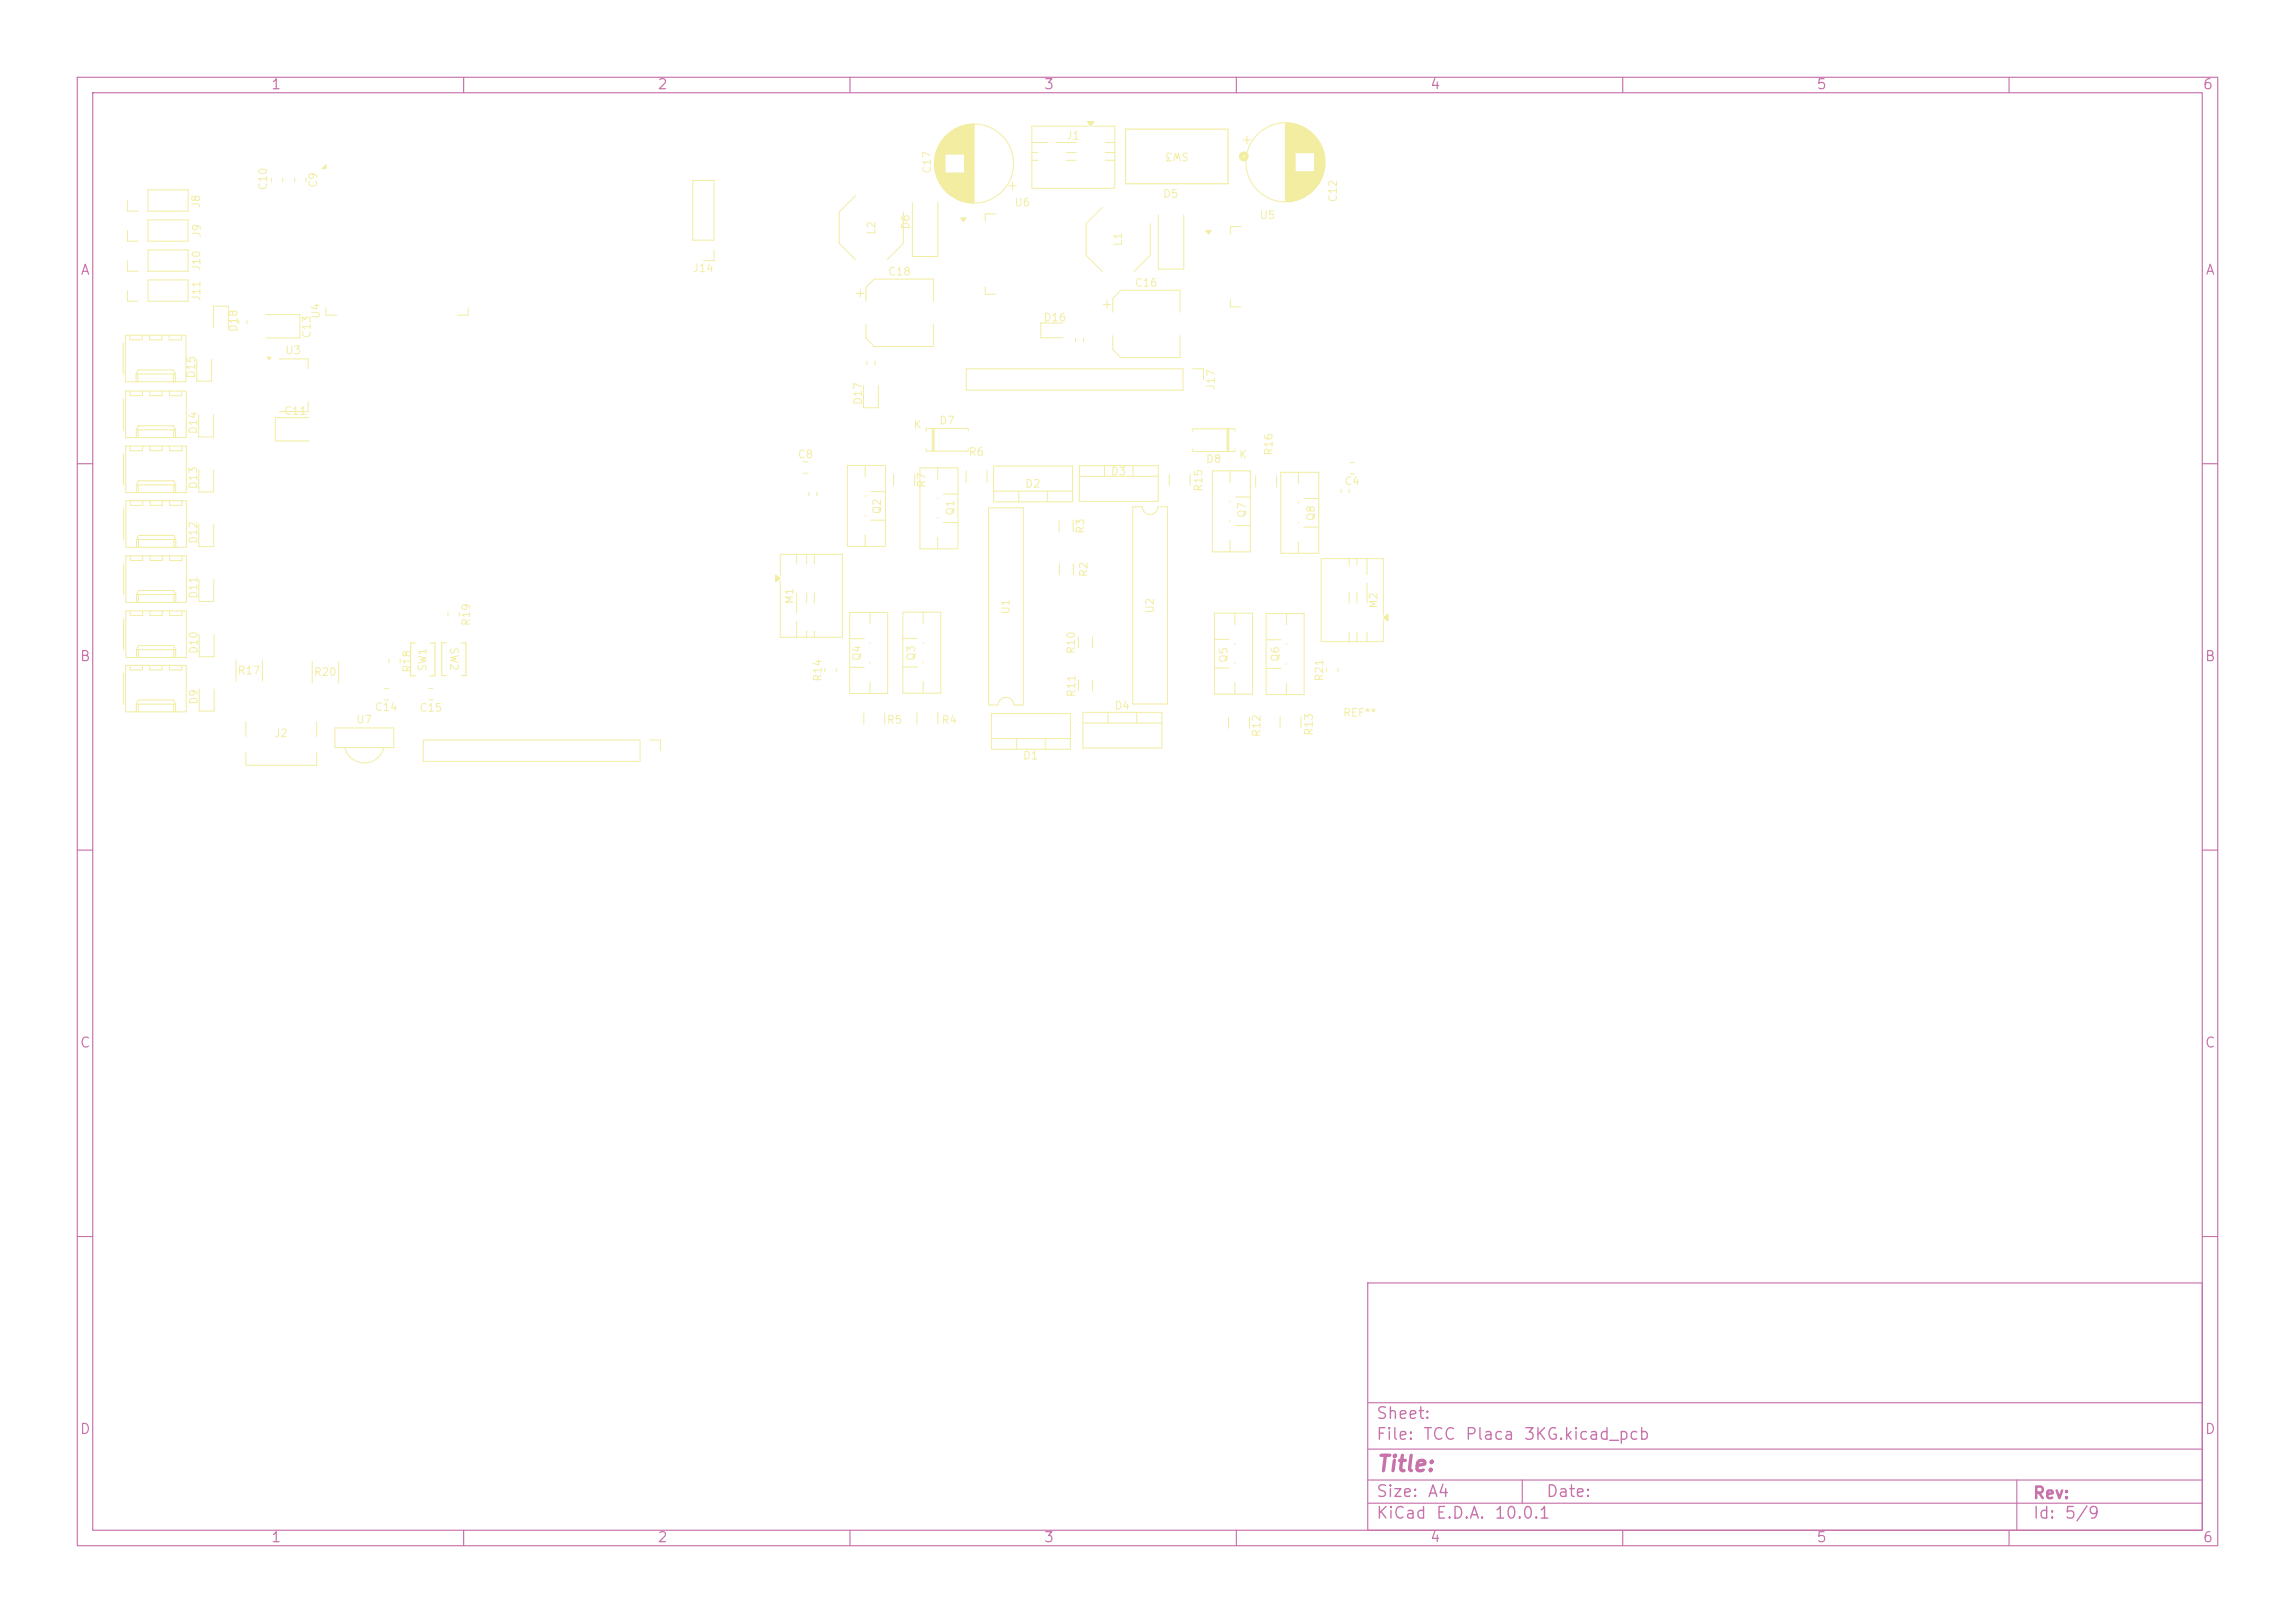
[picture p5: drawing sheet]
<svg xmlns="http://www.w3.org/2000/svg" width="297mm" height="210mm" viewBox="0 0 297 210" stroke-linecap="round" stroke-linejoin="round" font-family="sans-serif">
<defs><g id="words">
<text font-size="2" fill="#c872ab" x="178" y="190.9">Title:</text>
<g font-size="1.5" fill="#c872ab">
<text x="178" y="184">Sheet:</text>
<text x="178" y="186.7">File:</text>
<text x="184.1" y="186.7">TCC</text>
<text x="189.5" y="186.7">Placa</text>
<text x="197.1" y="186.7">3KG.kicad_pcb</text>
<text x="178" y="196.9">KiCad</text>
<text x="178" y="194.1">Size:</text>
<text x="184.7" y="194.1">A4</text>
<text x="185.7" y="196.9">E.D.A.</text>
<text x="193.3" y="196.9">10.0.1</text>
<text x="200" y="194.1">Date:</text>
<text x="263" y="194.3">Rev:</text>
<text x="263" y="196.9">Id:</text>
<text x="267.1" y="196.9">5/9</text>
</g>
<g font-size="1.3" fill="#c872ab">
<text x="35" y="11.9">1</text>
<text x="85" y="11.9">2</text>
<text x="135" y="11.9">3</text>
<text x="185" y="11.9">4</text>
<text x="235" y="11.9">5</text>
<text x="285" y="11.9">6</text>
<text x="10.3" y="35.9">A</text>
<text x="285.4" y="35.9">A</text>
<text x="10.3" y="85.9">B</text>
<text x="285.3" y="85.9">B</text>
<text x="10.3" y="135.9">C</text>
<text x="285.3" y="135.9">C</text>
<text x="10.3" y="185.9">D</text>
<text x="285.3" y="185.9">D</text>
<text x="35" y="199.9">1</text>
<text x="85" y="199.9">2</text>
<text x="135" y="199.9">3</text>
<text x="185" y="199.9">4</text>
<text x="235" y="199.9">5</text>
<text x="285" y="199.9">6</text>
</g>
<g font-size="1" fill="#f2eda1">
<text x="120.7" y="22.5" transform="rotate(-90 120.7 22.5)">C17</text>
<text x="137.9" y="18.3">J1</text>
<text x="153.9" y="19.5" transform="rotate(-180 153.9 19.5)">SW3</text>
<text x="26.1" y="27" transform="rotate(-90 26.1 27)">J8</text>
<text x="34.8" y="24.7" transform="rotate(-90 34.8 24.7)">C10</text>
<text x="41.3" y="24.4" transform="rotate(-90 41.3 24.4)">C9</text>
<text x="117.9" y="29.8" transform="rotate(-90 117.9 29.8)">D6</text>
<text x="131.2" y="27">U6</text>
<text x="150.4" y="25.8">D5</text>
<text x="162.9" y="28.6">U5</text>
<text x="173.3" y="26.3" transform="rotate(-90 173.3 26.3)">C12</text>
<text x="26.2" y="35.2" transform="rotate(-90 26.2 35.2)">J10</text>
<text x="26.2" y="30.8" transform="rotate(-90 26.2 30.8)">J9</text>
<text x="89.6" y="35.5">J14</text>
<text x="113.5" y="30.5" transform="rotate(-90 113.5 30.5)">L2</text>
<text x="114.9" y="35.9">C18</text>
<text x="145.4" y="31.9" transform="rotate(-90 145.4 31.9)">L1</text>
<text x="26.2" y="39.1" transform="rotate(-90 26.2 39.1)">J11</text>
<text x="41.6" y="41.3" transform="rotate(-90 41.6 41.3)">U4</text>
<text x="135" y="41.8">D16</text>
<text x="146.8" y="37.3">C16</text>
<text x="31" y="43.1" transform="rotate(-90 31 43.1)">D18</text>
<text x="36.8" y="46.1">U3</text>
<text x="40.4" y="43.8" transform="rotate(-90 40.4 43.8)">C13</text>
<text x="25.5" y="49" transform="rotate(-90 25.5 49)">D15</text>
<text x="36.7" y="53.9">C11</text>
<text x="111.8" y="52.5" transform="rotate(-90 111.8 52.5)">D17</text>
<text x="157.5" y="50.6" transform="rotate(-90 157.5 50.6)">J17</text>
<text x="25.7" y="56.3" transform="rotate(-90 25.7 56.3)">D14</text>
<text x="103.2" y="59.5">C8</text>
<text x="118.1" y="55.7">K</text>
<text x="121.5" y="55.2">D7</text>
<text x="125.3" y="59.2">R6</text>
<text x="160.3" y="59.6">K</text>
<text x="164.9" y="59" transform="rotate(-90 164.9 59)">R16</text>
<text x="25.8" y="63.4" transform="rotate(-90 25.8 63.4)">D13</text>
<text x="120" y="63.2" transform="rotate(-90 120 63.2)">R7</text>
<text x="132.6" y="63.3">D2</text>
<text x="143.7" y="61.7">D3</text>
<text x="155.8" y="63.7" transform="rotate(-90 155.8 63.7)">R15</text>
<text x="156" y="60.1">D8</text>
<text x="173.9" y="63">C4</text>
<text x="25.8" y="70.4" transform="rotate(-90 25.8 70.4)">D12</text>
<text x="114.2" y="66.6" transform="rotate(-90 114.2 66.6)">Q2</text>
<text x="123.7" y="66.8" transform="rotate(-90 123.7 66.8)">Q1</text>
<text x="140.6" y="69.1" transform="rotate(-90 140.6 69.1)">R3</text>
<text x="161.5" y="67.1" transform="rotate(-90 161.5 67.1)">Q7</text>
<text x="170.4" y="67.5" transform="rotate(-90 170.4 67.5)">Q8</text>
<text x="25.8" y="77.6" transform="rotate(-90 25.8 77.6)">D11</text>
<text x="141" y="74.7" transform="rotate(-90 141 74.7)">R2</text>
<text x="58" y="83.6" transform="rotate(90 58 83.6)">SW2</text>
<text x="61.1" y="81.1" transform="rotate(-90 61.1 81.1)">R19</text>
<text x="102.9" y="78.3" transform="rotate(-90 102.9 78.3)">M1</text>
<text x="130.9" y="79.6" transform="rotate(-90 130.9 79.6)">U1</text>
<text x="149.6" y="79.5" transform="rotate(-90 149.6 79.5)">U2</text>
<text x="178.5" y="78.8" transform="rotate(-90 178.5 78.8)">M2</text>
<text x="25.8" y="84.7" transform="rotate(-90 25.8 84.7)">D10</text>
<text x="30.7" y="87.5">R17</text>
<text x="40.5" y="87.7">R20</text>
<text x="53.4" y="87.1" transform="rotate(-90 53.4 87.1)">R18</text>
<text x="55.4" y="87" transform="rotate(-90 55.4 87)">SW1</text>
<text x="106.6" y="88.3" transform="rotate(-90 106.6 88.3)">R14</text>
<text x="111.6" y="85.6" transform="rotate(-90 111.6 85.6)">Q4</text>
<text x="118.7" y="85.6" transform="rotate(-90 118.7 85.6)">Q3</text>
<text x="139.4" y="84.7" transform="rotate(-90 139.4 84.7)">R10</text>
<text x="159.1" y="85.8" transform="rotate(-90 159.1 85.8)">Q5</text>
<text x="165.8" y="85.7" transform="rotate(-90 165.8 85.7)">Q6</text>
<text x="171.5" y="88.3" transform="rotate(-90 171.5 88.3)">R21</text>
<text x="25.8" y="91.3" transform="rotate(-90 25.8 91.3)">D9</text>
<text x="35.4" y="95.6">J2</text>
<text x="46" y="93.9">U7</text>
<text x="48.4" y="92.2">C14</text>
<text x="54.2" y="92.3">C15</text>
<text x="114.7" y="93.9">R5</text>
<text x="121.8" y="93.9">R4</text>
<text x="139.4" y="90.3" transform="rotate(-90 139.4 90.3)">R11</text>
<text x="144.2" y="92.1">D4</text>
<text x="163.4" y="95.5" transform="rotate(-90 163.4 95.5)">R12</text>
<text x="170.1" y="95.3" transform="rotate(-90 170.1 95.3)">R13</text>
<text x="173.7" y="93">REF**</text>
<text x="132.3" y="98.5">D1</text>
</g>
</g></defs>
<g fill="none" stroke="#c872ab" stroke-width=".15">
<path d="M10 10h277v190h-277zM12 12h273v186h-273zM60 10v2M110 10v2M160 10v2M210 10v2M260 10v2M10 60h2M285 60h2M10 110h2M285 110h2M10 160h2"/>
<path d="M177 166h108v32h-108zM285 160h2M60 198v2M110 198v2M160 198v2M177 194.5h108M177 191.5h108M177 187.5h108M177 181.5h108M197 191.5v3M210 198v2M260 198v2"/>
<path d="M261 191.5v6.5"/>
</g>
<path d="M145.7 16.7h13.2v7.1h-13.2zM53.8 83.2h-.7v4.2h.7M55.7 83.2h.6v4.2h-.6M57.8 83.2h-.6v4.2h.6M59.7 83.2h.6v4.2h-.6" fill="none" stroke="#f2eda1" stroke-width=".15"/>
<g fill="none" stroke="#f2eda1" stroke-width=".13">
<path d="M121.1 19.9v2.5M121.1 19.8v2.7M121.2 19.7v3M121.2 19.5v3.3M121.3 19.4v3.5M121.3 19.3v3.7M121.3 19.2v3.9M121.4 19.1v4.1M121.4 19v4.3M121.5 19v4.4M121.5 18.9v4.6M121.5 18.8v4.7"/>
<path d="M121.6 18.7v4.9M121.6 18.7v5M121.7 18.6v5.1M121.7 18.5v5.3M121.7 18.5v5.4M121.8 18.4v5.5M121.8 18.3v5.7M121.9 18.3v5.8M121.9 18.2v5.9M121.9 18.2v6M122 18.1v6.1M122 18.1v6.2"/>
<path d="M122.1 18v6.3M122.1 18v6.4M122.1 17.9v6.5M122.2 17.9v6.6M122.2 17.8v6.7M122.3 17.8v6.8M122.3 17.7v6.9M122.3 17.7v2.2M122.4 17.6v2.3M122.5 17.6v2.3M122.5 17.5v2.4M122.6 17.4v2.5"/>
<path d="M122.7 17.4v2.5M122.7 17.3v2.6M122.8 17.3v2.6M122.8 17.2v2.7M122.9 17.2v2.7M122.9 17.1v2.8M123 17.1v2.8M123.1 17.1v2.8M123.1 17v2.9M123.2 17v2.9M123.2 16.9v3M123.3 16.9v3"/>
<path d="M123.4 16.8v3.1M123.5 16.8v3.1M123.5 16.7v3.2M123.6 16.7v3.2M123.7 16.7v3.2M123.7 16.6v3.3M123.8 16.6v3.3M123.9 16.6v3.3M123.9 16.5v3.4M124 16.5v3.4M124.1 16.5v3.4M124.2 16.4v3.5"/>
<path d="M124.3 16.4v3.5M124.4 16.4v3.5M124.5 16.3v3.6M124.6 16.3v3.6M124.7 16.3v3.6M124.8 16.2v3.7M124.8 16.2v9.9M124.9 16.2v9.9M125 16.2v9.9M125.1 16.2v9.9M125.1 16.2v10M125.2 16.2v10"/>
<path d="M125.3 16.1v10.1M125.4 16.1v10.1M125.5 16.1v10.1M125.6 16.1v10.1M125.7 16.1v10.1M125.8 16.1v10.1M125.9 16.1v10.1M126 16.1v10.1M126.1 16.1v10.1M133.5 19.7h.8M133.5 18.4h2.1M136.7 18.4h2.6"/>
<path d="M138 19.7h1.3M140.9 16.3h-7.4v8.1h10.8v-8.1h-2.8M143 19.7h1.3M143 18.4h1.3M160.9 18.1h1M161.4 17.6v1M166.4 15.9v10.2M166.5 15.9v10.2M166.6 15.9v10.2M166.7 15.9v10.2M166.8 15.9v10.2M166.9 15.9v10.2"/>
<path d="M166.9 16v10.1M167 16v10M167.1 16v10M167.2 16v10M167.3 16v10M167.4 16v10M167.5 16v10M167.5 16.1v9.8M167.6 16.1v9.8M167.6 16.1v3.7M167.7 16.1v3.7M167.8 16.1v3.7"/>
<path d="M167.9 16.2v3.6M168 16.2v3.6M168.1 16.2v3.6M168.2 16.2v3.6M168.2 16.3v3.5M168.3 16.3v3.5M168.4 16.3v3.5M168.4 16.4v3.4M168.5 16.4v3.4M168.6 16.4v3.4M168.6 16.5v3.3M168.7 16.5v3.3"/>
<path d="M168.8 16.5v3.3M168.8 16.6v3.2M168.9 16.6v3.2M169 16.6v3.2M169 16.7v3.1M169.1 16.7v3.1M169.2 16.8v3M169.3 16.8v3M169.3 16.9v2.9M169.4 16.9v2.9M169.4 17v2.8M169.5 17v2.8"/>
<path d="M169.6 17v2.8M169.6 17.1v2.7M169.7 17.1v2.7M169.7 17.2v2.6M169.8 17.2v2.6M169.8 17.3v2.5M169.9 17.3v2.5M169.9 17.4v2.4M170 17.4v2.4M170 17.5v2.3M170.1 17.5v2.3M170.1 17.6v6.8"/>
<path d="M170.2 17.6v6.8M170.2 17.7v6.6M170.3 17.7v6.6M170.3 17.8v6.4M170.4 17.8v6.4M170.4 17.9v6.2M170.5 18v6M170.5 18.1v5.8M170.6 18.1v5.8M170.6 18.2v5.6M170.7 18.3v5.4M170.7 18.4v5.2"/>
<path d="M170.8 18.4v5.2M170.8 18.5v5M170.8 18.6v4.8M170.9 18.6v4.8M170.9 18.7v4.6M171 18.8v4.4M171 18.9v4.2M171 19v4M171.1 19.1v3.8M171.1 19.2v3.6M171.2 19.3v3.4M171.2 19.4v3.2"/>
<path d="M171.2 19.5v3M171.3 19.6v2.8M171.3 19.8v2.4M171.4 19.9v2.2M16.5 29.8v1.4h1.4M16.5 26v1.3h1.4M16.5 33.7v1.4h1.4M16.5 37.6v1.4h1.4M19.1 28.5h5.2v2.7h-5.2zM19.2 24.6h5.1v2.7h-5.1zM19.2 32.3h5.1v2.8h-5.1zM19.2 36.2h5.1v2.8h-5.1z"/>
<path d="M35.1 23v.5M36.6 23v.5M38.1 23v.5M39.6 23v.5M42.2 39.8v1h1.4M60.6 39.8v1h-1.4M89.7 23.4h2.7v7.7h-2.7zM92.4 32.4v1.3h-1.4M110.7 25.3l-2.1 2.1v4.1l2.1 2.1M110.8 38h1M111.3 37.5v1M112.1 39v-1.8l1-1.1h7.7v2.9"/>
<path d="M116.9 27.4v4.1l-2.1 2.1M118.1 26.2v7h3.3v-7M121 20.6v1.2M121 20.3v1.7M121.1 20.1v2.1M122.3 22.4v2.2M122.4 22.4v2.3M122.5 22.4v2.4M122.6 22.4v2.5M122.7 22.4v2.6M122.8 22.4v2.7M122.9 22.4v2.7"/>
<path d="M122.9 22.4v2.8M123 22.4v2.8M123.1 22.4v2.9M123.2 22.4v3M123.3 22.4v3M123.3 22.4v3.1M123.4 22.4v3.1M123.5 22.4v3.1M123.5 22.4v3.2M123.6 22.4v3.2M123.7 22.4v3.2M123.7 22.4v3.3"/>
<path d="M123.8 22.4v3.3M123.9 22.4v3.3M123.9 22.4v3.4M124 22.4v3.4M124.1 22.4v3.4M124.1 22.4v3.5M124.2 22.4v3.5M124.3 22.4v3.5M124.4 22.4v3.6M124.5 22.4v3.6M124.6 22.4v3.6M124.7 22.4v3.6"/>
<path d="M124.7 22.4v3.7M124.8 22.4v3.7M127.5 37.1v1h1.4M128.9 27.7h-1.4v.9M130.5 24h1M131 23.5v1M133.5 20.7h.8M138 20.7h1.3M142.7 26.8l-2.1 2.1v4.1l2.1 2.1M142.8 39.4h1M143 20.7h1.3M143.3 38.9v1"/>
<path d="M148.9 28.9v4.1l-2.1 2.1M149.9 27.8v7h3.3v-7M159.2 38.8v.9h1.4M160.6 29.3h-1.4v1M167.6 22.2v3.7M167.7 22.2v3.7M167.8 22.2v3.7M167.9 22.2v3.7M167.9 22.2v3.6M168 22.2v3.6M168.1 22.2v3.6M168.2 22.2v3.6"/>
<path d="M168.2 22.2v3.5M168.3 22.2v3.5M168.4 22.2v3.5M168.4 22.2v3.4M168.5 22.2v3.4M168.6 22.2v3.4M168.6 22.2v3.3M168.7 22.2v3.3M168.8 22.2v3.3M168.8 22.2v3.2M168.9 22.2v3.2M169 22.2v3.2"/>
<path d="M169 22.2v3.1M169.1 22.2v3.1M169.2 22.2v3M169.3 22.2v3M169.3 22.2v2.9M169.4 22.2v2.9M169.5 22.2v2.8M169.6 22.2v2.8M169.6 22.2v2.7M169.7 22.2v2.7M169.7 22.2v2.6M169.8 22.2v2.6"/>
<path d="M169.8 22.2v2.5M169.9 22.2v2.5M169.9 22.2v2.4M170 22.2v2.4M170 22.2v2.3M170.1 22.2v2.3M171.4 20.1v1.8M171.4 20.4v1.2M15.9 44.4v4M16 51.6v4M16 58.8v4M16.2 43.4h7.9v6h-7.9z"/>
<path d="M16.3 50.6h7.8v6h-7.8zM16.3 57.7h7.8v6h-7.8zM16.8 43.4v.6h1.6v-.6M16.8 50.6v.6h1.6v-.6M16.9 57.7v.6h1.5v-.6M17.6 48.4l.3-.5h4.5l.3 .5M17.6 48.4h5.1M17.6 48.4v1M17.6 55.6v1M17.6 55.6l.3-.5h4.6l.2 .5M17.6 55.6h5.1M17.9 48.4v1"/>
<path d="M17.9 55.6v1M19.3 43.4v.6h1.6v-.6M19.4 50.6v.6h1.6v-.6M19.4 57.7v.6h1.6v-.6M21.9 43.4v.6h1.6v-.6M21.9 50.6v.6h1.6v-.6M21.9 57.7v.6h1.6v-.6M22.4 48.4v1M22.5 55.6v1M22.7 48.4v1M22.7 55.6v1M25.5 46.5v2.8h1.9v-2.8"/>
<path d="M25.7 53.7v2.8h1.9v-2.8M27.6 42.5v-2.9h1.9v2.9M30.9 41.5v.4M32 41.5v.4M34.4 40.7h4.4v3h-4.4M36.1 46.4h3.8v1.3M39.9 52v1.3h-3.8M40 54h-4.4v3.1h4.4M104 59.8h.5M111.7 49.9v2.9h2v-2.9M112.1 42v1.8l1 1h7.7v-2.8M112.2 46.7v.5"/>
<path d="M113.2 46.7v.5M119.9 55.8v-.4h5.4v.4M119.9 58v.4h5.4v-.4M120.6 55.4v3M120.8 55.4v3M120.9 55.4v3M125 47.7h28.1v2.8h-28.1zM137.6 41.8h-2.9v1.9h2.9M139.2 43.8v.5M140.2 43.8v.5M144 40.4v-1.8l1.1-1h7.6v2.8M144 43.4v1.8l1.1 1.1h7.6v-2.9"/>
<path d="M154.4 47.7h1.3v1.4M154.4 55.8v-.3h5.4v.3M154.4 58.1v.3h5.4v-.3M158.8 55.5v2.9M158.9 55.5v2.9M159 55.5v2.9M174.8 59.9h.5M16 65.8v4M16 73v4M16.3 79h7.8v6.1h-7.8zM16.3 71.9h7.8v6h-7.8zM16.3 64.8h7.8v6h-7.8z"/>
<path d="M16.9 79.1v.6h1.6v-.6M16.9 64.8v.6h1.6v-.6M16.9 71.9v.6h1.6v-.6M17.6 62.7v1M17.6 62.7l.3-.5h4.6l.2 .5M17.6 62.7h5.1M17.7 76.9l.2-.5h4.6l.3 .5M17.7 76.9h5.1M17.7 69.8v1M17.7 76.9v1M17.7 69.8l.2-.5h4.6l.3 .5M17.7 69.8h5.1"/>
<path d="M17.9 62.7v1M17.9 69.8v1M17.9 76.9v1M19.4 79.1v.6h1.6v-.6M19.4 71.9v.6h1.6v-.6M19.4 64.8v.6h1.6v-.6M21.9 79.1v.6h1.6v-.6M21.9 71.9v.6h1.6v-.6M21.9 64.8v.6h1.6v-.6M22.5 62.7v1M22.5 69.8v1M22.5 76.9v1"/>
<path d="M22.7 62.7v1M22.8 69.8v1M22.8 76.9v1M25.7 60.8v2.9h1.9v-2.9M25.7 67.9v2.8h2v-2.8M25.7 75v2.8h2v-2.8M58 79.3v.4M59.4 79.3v.4M101 74.5v-2.8h8v10.8h-8v-7.4M103.1 71.7v1.3M103.1 76.7v2.6M104 61.2h.5"/>
<path d="M104.4 71.7v1.3M104.4 76.7v1.3M104.7 63.7v.4M105.4 71.7v1.3M105.4 76.7v1.3M105.7 63.7v.4M109.7 60.2h4.9v10.5h-4.9zM110 79.3h4.9v10.4h-4.9zM112 60.2v1.5M112 64.1v.1M112 66.7v.1M112 69.2v1.5"/>
<path d="M112.6 79.3v1.4M112.7 63.6h1.9M112.7 67.3h1.9M115.7 61.4v1.4M116.8 79.2h5v10.5h-5zM118.4 61.4v1.4M119 60.5h5v10.5h-5zM119.5 79.2v1.5M121.3 60.5v1.5M121.3 64.4v.2M121.3 67v.1M121.3 69.5v1.5"/>
<path d="M122.1 63.9h1.9M122.1 67.6h1.9M125 60.9v1.5M127.7 60.9v1.5M127.9 65.7h4.5v25.5h-1.2a1 1 0 0 0-1-1 1 1 0 0 0-1 1h-1.3zM128.6 60.3h10.2v4.6h-10.2zM128.6 63.6h10.2M131.8 63.6v1.3M135.5 63.6v1.3M137.1 67.3v1.5M137.1 72.9v1.5M138.9 67.3v1.5"/>
<path d="M138.9 72.9v1.5M139.7 60.3h10.2v4.6h-10.2zM139.7 61.6h10.2M142.9 60.3v1.3M146.6 65.6h1.2a1 1 0 0 0 1 1 1 1 0 0 0 1-1h1.3v25.5h-4.5zM146.6 60.3v1.3M151.3 61.4v1.4M154 61.4v1.4M156.9 60.9h4.9v10.5h-4.9zM157.2 79.3h4.9v10.5h-4.9zM159.2 60.9v1.5M159.2 64.8v.1"/>
<path d="M159.2 67.4v.1M159.2 69.9v1.5M159.8 79.3v1.5M159.9 64.3h1.9M159.9 68h1.9M162.5 61.6v1.4M163.9 79.4h4.9v10.5h-4.9zM165.2 61.6v1.4M165.7 61.1h5v10.5h-5zM166.5 79.4v1.5M168 61.1v1.5M168 65v.1"/>
<path d="M168 67.6v.1M168 70.1v1.5M168.8 64.5h1.9M168.8 68.2h1.9M173.6 63.3v.5M174.6 72.3v.8M174.6 76.7v1.3M174.6 63.3v.5M174.8 61.3h.5M175.6 72.3v.8M175.6 76.7v1.3M176.9 72.3v2.1"/>
<path d="M176.9 75.4v2.6M179 79.6v-7.3h-8v10.7h8v-2.8M16 87.1v4M16 80.1v4M16.3 86.1h7.8v6h-7.8zM16.8 86.1v.6h1.6v-.6M17.6 91.1l.3-.5h4.6l.2 .5M17.6 91.1h5.1M17.6 91.1v1M17.7 84.1v1M17.7 84.1l.2-.6h4.6l.2 .6M17.7 84.1h5"/>
<path d="M17.9 91.1v1M17.9 84.1v1M19.4 86.1v.6h1.6v-.6M21.9 86.1v.6h1.6v-.6M22.5 91.1v1M22.5 84.1v1M22.7 91.1v1M22.7 84.1v1M25.8 82.1v2.9h1.9v-2.9M25.8 89.2v2.8h1.9v-2.8M30.5 85.4v2.8M31.8 93.4v1.9"/>
<path d="M31.8 97.3v1.7h9.2v-1.7M34 85.4v2.8M40.4 85.6v2.8M41 93.4v1.9M43.3 94.2h7.7v2.5h-7.7zM43.8 85.6v2.8M44.6 96.7a2.62 2.62 0 0 0 2.6 2 2.62 2.62 0 0 0 2.5-2M49.7 90.6h.6M49.7 89.1h.6M50.3 85.3v.5M51.8 85.3v.5M54.8 95.8h28v2.7h-28z"/>
<path d="M55.5 89.1h.5M55.5 90.6h.5M84.1 95.8h1.4v1.3M103.1 80.4v2.1M104.4 81.7v.8M105.4 81.7v.8M106.8 86.5v.4M108.2 86.5v.4M110 82.6h1.9M110 86.3h1.9M111.8 92.3v1.4M112.6 83.2v.1"/>
<path d="M112.6 85.7v.1M112.6 88.2v1.5M114.5 92.3v1.4M116.8 82.6h1.9M116.8 86.3h1.9M118.7 92.2v1.5M119.5 83.1v.1M119.5 85.7v.1M119.5 88.2v1.5M121.4 92.2v1.5M128.3 92.3h10.2v4.7h-10.2zM128.3 95.6h10.2"/>
<path d="M131.6 95.6v1.4M135.3 95.6v1.4M139.6 82.4v1.5M139.6 88v1.4M140.1 92.2h10.3v4.6h-10.3zM140.1 93.6h10.3M141.4 82.4v1.5M141.4 88v1.4M143.4 92.2v1.4M147.1 92.2v1.4M157.2 82.7h1.9M157.2 86.4h1.9"/>
<path d="M159 92.8v1.4M159.8 83.3v.1M159.8 85.8v.1M159.8 88.3v1.5M161.7 92.8v1.4M163.9 82.8h1.9M163.9 86.5h1.9M165.7 92.8v1.4M166.5 83.3v.1M166.5 85.8v.2M166.5 88.4v1.5M168.4 92.8v1.4"/>
<path d="M171.7 86.5v.4M173.1 86.5v.4M174.6 81.8v1.2M175.6 81.8v1.2M176.9 81.8v1.2"/>
<circle cx="126.1" cy="21.2" r="5.1"/>
<circle cx="166.4" cy="21" r="5.1"/>
</g>
<circle cx="161" cy="20.2" r=".38" fill="none" stroke="#f2eda1" stroke-width=".51"/>
<g fill="#f2eda1" stroke="#f2eda1" stroke-width=".13">
<path d="M100.4 74.4l.6 .4-.6 .5z"/>
<path d="M42.2 21.3v.5h-.5z"/>
<path d="M156.1 29.8h.6l-.3 .5z"/>
<path d="M179 79.9l.6-.4v.8z"/>
<path d="M140.7 15.7h.9l-.4 .6z"/>
<path d="M34.6 46.2h.5l-.3 .3z"/>
<path d="M124.3 28.2h.7l-.3 .5z"/>
</g>
<use href="#words"/>
</svg>
